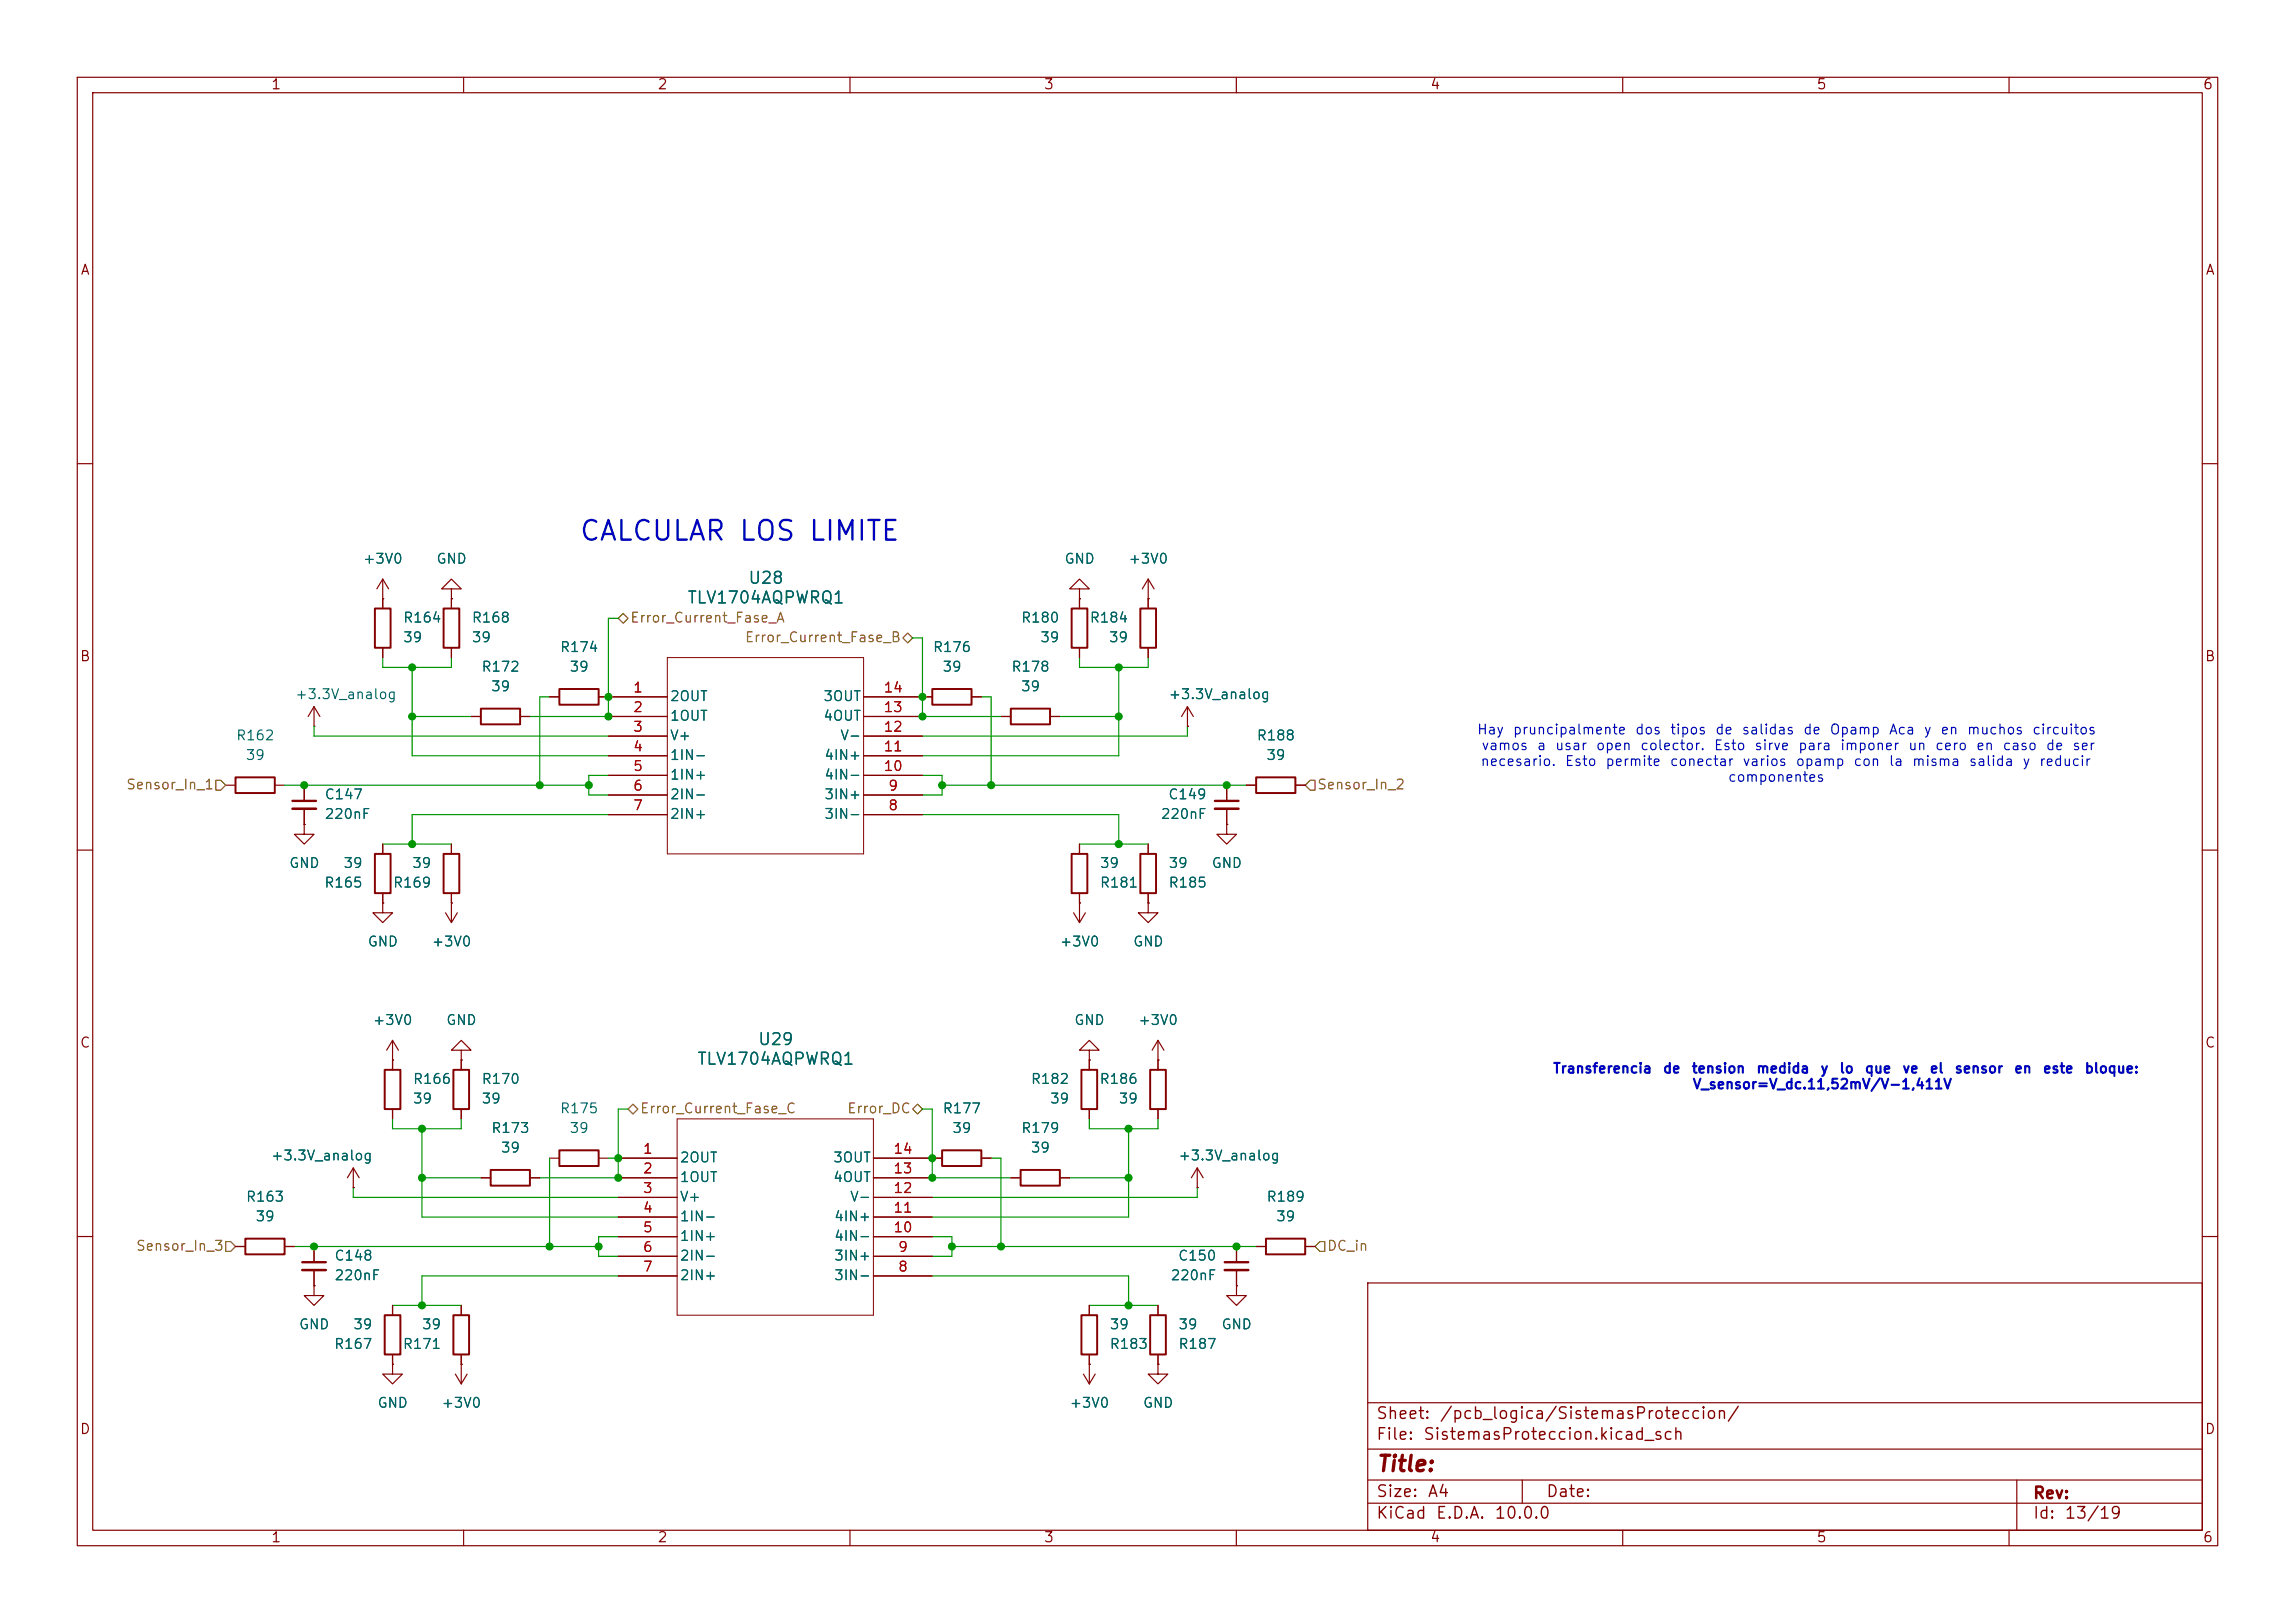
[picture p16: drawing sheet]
<svg xmlns="http://www.w3.org/2000/svg" width="297mm" height="210mm" viewBox="0 0 297 210" stroke-linecap="round" stroke-linejoin="round" font-family="sans-serif">
<defs><g id="words">
<g font-size="2.5" fill="#0000c2">
<text x="74.8" y="70.6">CALCULAR</text>
<text x="95.5" y="70.6">LOS</text>
<text x="104.5" y="70.6">LIMITE</text>
</g>
<text font-size="2" fill="#840000" x="178" y="190.9">Title:</text>
<g font-size="1.5" fill="#006464">
<text x="96.7" y="75.9">U28</text>
<text x="88.9" y="78.5">TLV1704AQPWRQ1</text>
<text x="98" y="135.6">U29</text>
<text x="90.1" y="138.2">TLV1704AQPWRQ1</text>
</g>
<g font-size="1.5" fill="#840000">
<text x="178" y="184">Sheet:</text>
<text x="186.2" y="184">/pcb_logica/SistemasProteccion/</text>
<text x="178" y="186.7">File:</text>
<text x="184.1" y="186.7">SistemasProteccion.kicad_sch</text>
<text x="178" y="196.9">KiCad</text>
<text x="178" y="194.1">Size:</text>
<text x="184.7" y="194.1">A4</text>
<text x="185.7" y="196.9">E.D.A.</text>
<text x="193.3" y="196.9">10.0.0</text>
<text x="200" y="194.1">Date:</text>
<text x="263" y="194.3">Rev:</text>
<text x="263" y="196.9">Id:</text>
<text x="267.1" y="196.9">13/19</text>
</g>
<g font-size="1.3" fill="#840000">
<text x="35" y="11.9">1</text>
<text x="85" y="11.9">2</text>
<text x="135" y="11.9">3</text>
<text x="185" y="11.9">4</text>
<text x="235" y="11.9">5</text>
<text x="285" y="11.9">6</text>
<text x="10.3" y="35.9">A</text>
<text x="285.3" y="35.9">A</text>
<text x="10.3" y="85.9">B</text>
<text x="285.3" y="85.9">B</text>
<text x="10.3" y="135.9">C</text>
<text x="285.3" y="135.9">C</text>
<text x="10.3" y="185.9">D</text>
<text x="285.3" y="185.9">D</text>
<text x="35" y="199.9">1</text>
<text x="85" y="199.9">2</text>
<text x="135" y="199.9">3</text>
<text x="185" y="199.9">4</text>
<text x="235" y="199.9">5</text>
<text x="285" y="199.9">6</text>
</g>
<g font-size="1.3" fill="#006464">
<text x="46.9" y="73.3">+3V0</text>
<text x="56.4" y="73.3">GND</text>
<text x="137.7" y="73.3">GND</text>
<text x="145.9" y="73.3">+3V0</text>
<text x="52.1" y="80.9">R164</text>
<text x="52.1" y="83.4">39</text>
<text x="61" y="80.9">R168</text>
<text x="61" y="83.4">39</text>
<text x="132" y="80.9">R180</text>
<text x="134.5" y="83.4">39</text>
<text x="140.9" y="80.9">R184</text>
<text x="143.4" y="83.4">39</text>
<text x="62.2" y="87.2">R172</text>
<text x="63.5" y="89.8">39</text>
<text x="72.4" y="84.7">R174</text>
<text x="73.6" y="87.2">39</text>
<text x="120.6" y="84.7">R176</text>
<text x="121.9" y="87.2">39</text>
<text x="130.8" y="87.2">R178</text>
<text x="132" y="89.8">39</text>
<text x="38.1" y="90.8">+3.3V_analog</text>
<text x="86.6" y="91">2OUT</text>
<text x="86.6" y="93.6">1OUT</text>
<text x="106.5" y="93.6">4OUT</text>
<text x="106.5" y="91">3OUT</text>
<text x="151.1" y="90.8">+3.3V_analog</text>
<text x="30.5" y="96.1">R162</text>
<text x="31.7" y="98.7">39</text>
<text x="86.6" y="96.1">V+</text>
<text x="86.6" y="98.7">1IN-</text>
<text x="86.6" y="101.2">1IN+</text>
<text x="106.6" y="101.2">4IN-</text>
<text x="106.6" y="98.7">4IN+</text>
<text x="108.6" y="96.1">V-</text>
<text x="162.5" y="96.1">R188</text>
<text x="163.8" y="98.7">39</text>
<text x="41.9" y="103.7">C147</text>
<text x="41.9" y="106.3">220nF</text>
<text x="86.6" y="103.7">2IN-</text>
<text x="86.6" y="106.3">2IN+</text>
<text x="106.6" y="106.3">3IN-</text>
<text x="106.6" y="103.7">3IN+</text>
<text x="150.1" y="106.3">220nF</text>
<text x="151.1" y="103.7">C149</text>
<text x="37.3" y="112.6">GND</text>
<text x="44.4" y="112.6">39</text>
<text x="53.2" y="112.6">39</text>
<text x="142.2" y="112.6">39</text>
<text x="151.1" y="112.6">39</text>
<text x="156.7" y="112.6">GND</text>
<text x="41.9" y="115.2">R165</text>
<text x="50.8" y="115.2">R169</text>
<text x="142.2" y="115.2">R181</text>
<text x="151.1" y="115.2">R185</text>
<text x="47.5" y="122.8">GND</text>
<text x="55.8" y="122.8">+3V0</text>
<text x="137.1" y="122.8">+3V0</text>
<text x="146.6" y="122.8">GND</text>
<text x="48.2" y="132.9">+3V0</text>
<text x="57.7" y="132.9">GND</text>
<text x="138.9" y="132.9">GND</text>
<text x="147.2" y="132.9">+3V0</text>
<text x="53.3" y="140.6">R166</text>
<text x="53.3" y="143.1">39</text>
<text x="62.2" y="140.6">R170</text>
<text x="62.2" y="143.1">39</text>
<text x="133.3" y="140.6">R182</text>
<text x="135.8" y="143.1">39</text>
<text x="142.2" y="140.6">R186</text>
<text x="144.7" y="143.1">39</text>
<text x="63.5" y="146.9">R173</text>
<text x="64.7" y="149.5">39</text>
<text x="72.4" y="144.4">R175</text>
<text x="73.6" y="146.9">39</text>
<text x="121.9" y="144.4">R177</text>
<text x="123.1" y="146.9">39</text>
<text x="132.1" y="146.9">R179</text>
<text x="133.3" y="149.5">39</text>
<text x="31.7" y="155.8">R163</text>
<text x="35" y="150.5">+3.3V_analog</text>
<text x="87.9" y="155.8">V+</text>
<text x="87.9" y="150.7">2OUT</text>
<text x="87.9" y="153.3">1OUT</text>
<text x="107.7" y="153.3">4OUT</text>
<text x="107.7" y="150.7">3OUT</text>
<text x="109.9" y="155.8">V-</text>
<text x="152.4" y="150.5">+3.3V_analog</text>
<text x="163.8" y="155.8">R189</text>
<text x="33" y="158.3">39</text>
<text x="87.9" y="158.3">1IN-</text>
<text x="87.9" y="160.9">1IN+</text>
<text x="107.9" y="160.9">4IN-</text>
<text x="107.9" y="158.3">4IN+</text>
<text x="165.1" y="158.3">39</text>
<text x="43.2" y="163.4">C148</text>
<text x="43.2" y="166">220nF</text>
<text x="87.9" y="163.4">2IN-</text>
<text x="87.9" y="166">2IN+</text>
<text x="107.9" y="166">3IN-</text>
<text x="107.9" y="163.4">3IN+</text>
<text x="151.4" y="166">220nF</text>
<text x="152.4" y="163.4">C150</text>
<text x="38.6" y="172.3">GND</text>
<text x="45.6" y="172.3">39</text>
<text x="54.5" y="172.3">39</text>
<text x="143.5" y="172.3">39</text>
<text x="152.4" y="172.3">39</text>
<text x="158" y="172.3">GND</text>
<text x="43.1" y="174.9">R167</text>
<text x="52" y="174.9">R171</text>
<text x="143.5" y="174.9">R183</text>
<text x="152.4" y="174.9">R187</text>
<text x="48.8" y="182.5">GND</text>
<text x="57" y="182.5">+3V0</text>
<text x="138.3" y="182.5">+3V0</text>
<text x="147.8" y="182.5">GND</text>
</g>
<g font-size="1.3" fill="#725600">
<text x="81.5" y="80.9">Error_Current_Fase_A</text>
<text x="96.3" y="83.4">Error_Current_Fase_B</text>
<text x="16.2" y="102.5">Sensor_In_1</text>
<text x="170.4" y="102.5">Sensor_In_2</text>
<text x="82.7" y="144.4">Error_Current_Fase_C</text>
<text x="109.6" y="144.4">Error_DC</text>
<text x="17.5" y="162.2">Sensor_In_3</text>
<text x="171.6" y="162.2">DC_in</text>
</g>
<g font-size="1.3" fill="#a90000">
<text x="81.8" y="89.9">1</text>
<text x="114.3" y="89.9">14</text>
<text x="81.8" y="95">3</text>
<text x="81.8" y="92.5">2</text>
<text x="114.3" y="95">12</text>
<text x="114.3" y="92.5">13</text>
<text x="81.8" y="97.5">4</text>
<text x="81.8" y="100.1">5</text>
<text x="114.3" y="100.1">10</text>
<text x="114.3" y="97.5">11</text>
<text x="81.8" y="102.6">6</text>
<text x="81.8" y="105.2">7</text>
<text x="114.9" y="105.2">8</text>
<text x="114.9" y="102.6">9</text>
<text x="83.1" y="149.6">1</text>
<text x="115.5" y="149.6">14</text>
<text x="83.1" y="154.7">3</text>
<text x="83.1" y="152.1">2</text>
<text x="115.5" y="154.7">12</text>
<text x="115.5" y="152.1">13</text>
<text x="83.1" y="157.2">4</text>
<text x="83.1" y="159.8">5</text>
<text x="115.5" y="159.8">10</text>
<text x="115.5" y="157.2">11</text>
<text x="83.1" y="162.3">6</text>
<text x="83.1" y="164.8">7</text>
<text x="116.1" y="164.8">8</text>
<text x="116.1" y="162.3">9</text>
</g>
<g font-size="1.3" fill="#0000c2">
<text x="191.1" y="95.3">Hay</text>
<text x="195.7" y="95.3">pruncipalmente</text>
<text x="211.5" y="95.3">dos</text>
<text x="216" y="95.3">tipos</text>
<text x="221.9" y="95.3">de</text>
<text x="225.3" y="95.3">salidas</text>
<text x="233.3" y="95.3">de</text>
<text x="236.7" y="95.3">Opamp</text>
<text x="244.4" y="95.3">Aca</text>
<text x="248.9" y="95.3">y</text>
<text x="251" y="95.3">en</text>
<text x="254.5" y="95.3">muchos</text>
<text x="262.9" y="95.3">circuitos</text>
<text x="191.5" y="99.4">necesario.</text>
<text x="191.6" y="97.4">vamos</text>
<text x="198.8" y="97.4">a</text>
<text x="201.1" y="97.4">usar</text>
<text x="202.4" y="99.4">Esto</text>
<text x="206.4" y="97.4">open</text>
<text x="207.7" y="99.4">permite</text>
<text x="212.2" y="97.4">colector.</text>
<text x="216" y="99.4">conectar</text>
<text x="221.7" y="97.4">Esto</text>
<text x="223.5" y="101.5">componentes</text>
<text x="225.4" y="99.4">varios</text>
<text x="227" y="97.4">sirve</text>
<text x="232.3" y="99.4">opamp</text>
<text x="232.6" y="97.4">para</text>
<text x="238" y="97.4">imponer</text>
<text x="239.8" y="99.4">con</text>
<text x="244.3" y="99.4">la</text>
<text x="246.8" y="97.4">un</text>
<text x="247.4" y="99.4">misma</text>
<text x="250.3" y="97.4">cero</text>
<text x="254.7" y="99.4">salida</text>
<text x="255.6" y="97.4">en</text>
<text x="259.1" y="97.4">caso</text>
<text x="261.6" y="99.4">y</text>
<text x="263.8" y="99.4">reducir</text>
<text x="264.7" y="97.4">de</text>
<text x="268.1" y="97.4">ser</text>
<text x="200.9" y="139.2">Transferencia</text>
<text x="215.1" y="139.2">de</text>
<text x="218.8" y="139.2">tension</text>
<text x="219" y="141.2">V_sensor=V_dc.11,52mV/V-1,411V</text>
<text x="227.2" y="139.2">medida</text>
<text x="235.5" y="139.2">y</text>
<text x="237.9" y="139.2">lo</text>
<text x="241.2" y="139.2">que</text>
<text x="246.1" y="139.2">ve</text>
<text x="249.6" y="139.2">el</text>
<text x="252.9" y="139.2">sensor</text>
<text x="260.6" y="139.2">en</text>
<text x="264.3" y="139.2">este</text>
<text x="269.7" y="139.2">bloque:</text>
</g>
</g></defs>
<g fill="none" stroke="#840000" stroke-width=".15">
<path d="M10 10h277v190h-277zM12 12h273v186h-273zM60 10v2M110 10v2M160 10v2M210 10v2M260 10v2M10 60h2M49.5 77.5h.1M49.5 74.9v3.8M49.5 74.9l-.7 1.3M49.5 74.9l.8 1.3"/>
<path d="M58.4 76.2h1.3l-1.3-1.3-1.3 1.3h1.3v1.3M58.4 77.5h.1M58.4 77.5v1.2M139.7 76.2h-1.3l1.3-1.3 1.3 1.3h-1.3v1.3M139.7 77.5h.1M139.7 77.5v1.2M148.6 77.5h.1M148.6 74.9v3.8M148.6 74.9l-.8 1.3M148.6 74.9l.8 1.3M285 60h2M40.6 94h.1"/>
<path d="M40.6 91.4v2.6M40.6 91.4l-.7 1.3M40.6 91.4l.8 1.3M49.5 83.8v1.3M58.4 83.8v1.3M61 92.7h1.2M67.3 92.7h1.3M71.1 90.2h1.3M77.5 90.2h8.9M78.7 95.3h7.7M78.7 97.8h7.7M78.7 92.7h7.7"/>
<path d="M111.8 95.3h7.6M111.8 97.8h7.6M111.8 90.2h8.8M111.8 92.7h7.6M125.7 90.2h1.3M129.5 92.7h1.3M135.9 92.7h1.3M139.7 83.8v1.3M148.6 83.8v1.3M153.7 94h.1M153.7 91.4l-.8 1.3M153.7 91.4l.7 1.3"/>
<path d="M153.7 91.4v2.6M10 110h2M29.2 101.6h1.3M35.6 101.6h1.2M39.4 106.7v1.3h1.2l-1.2 1.2-1.3-1.2h1.3M39.4 106.7h.1M39.4 101.6v2M39.4 104.6v2.1M49.5 116.8v1.3h1.3l-1.3 1.3-1.2-1.3h1.2M49.5 116.8h.1M49.5 109.2v1.3M49.5 115.6v1.2"/>
<path d="M57.7 118.1l.7 1.3M58.4 116.8h.1M58.4 109.2v1.3M58.4 115.6v3.8M59.2 118.1l-.8 1.3M78.7 100.3h7.7M78.7 102.9h7.7M78.7 105.4h7.7M111.8 100.3h7.6M111.8 102.9h7.6M111.8 105.4h7.6M138.9 118.1l.8 1.3"/>
<path d="M139.7 116.8h.1M139.7 109.2v1.3M139.7 115.6v3.8M140.5 118.1l-.8 1.3M148.6 116.8v1.3h-1.3l1.3 1.3 1.3-1.3h-1.3M148.6 116.8h.1M148.6 109.2v1.3M148.6 115.6v1.2M158.7 106.7v1.3h-1.2l1.2 1.2 1.3-1.2h-1.3M158.7 106.7h.1M158.7 101.6v2M158.7 104.6v2.1"/>
<path d="M161.3 101.6h1.3M167.6 101.6h1.3M285 110h2M50.8 137.2h.1M50.8 134.6l-.8 1.3M50.8 134.6l.8 1.3M50.8 134.6v3.8M59.7 135.9h1.3l-1.3-1.3-1.3 1.3h1.3v1.3M59.7 137.2h.1M59.7 137.2v1.2M141 135.9h-1.3l1.3-1.3 1.2 1.3h-1.2v1.3M141 137.2h.1"/>
<path d="M141 137.2v1.2M149.9 137.2h.1M149.9 134.6l-.8 1.3M149.9 134.6l.7 1.3M149.9 134.6v3.8M45.7 153.7h.1M45.7 151.1l.8 1.3M45.7 151.1l-.7 1.3M45.7 151.1v2.6M50.8 143.5v1.3M59.7 143.5v1.3M62.2 152.4h1.3"/>
<path d="M68.6 152.4h1.2M71.1 149.9h1.3M77.5 149.9h1.2M80 152.4h7.6M80 149.9h7.6M80 154.9h7.6M80 157.5h7.6M113 152.4h7.6M113 149.9h8.9M113 154.9h7.6M113 157.5h7.6M127 149.9h1.3"/>
<path d="M130.8 152.4h1.3M137.2 152.4h1.2M141 143.5v1.3M149.9 143.5v1.3M154.9 153.7h.1M154.9 151.1l-.7 1.3M154.9 151.1l.8 1.3M154.9 151.1v2.6M10 160h2M30.5 161.3h1.2M36.8 161.3h1.3M40.6 166.4v1.2h1.3l-1.3 1.3-1.2-1.3h1.2"/>
<path d="M40.6 166.4h.1M40.6 161.3v2M40.6 164.3v2.1M50.8 176.5v1.3h1.3l-1.3 1.3-1.3-1.3h1.3M50.8 176.5h.1M50.8 168.9v1.3M50.8 175.3v1.2M58.9 177.8l.8 1.3M59.7 176.5h.1M59.7 168.9v1.3M59.7 175.3v3.8M60.5 177.8l-.8 1.3"/>
<path d="M80 160h7.6M80 162.6h7.6M80 165.1h7.6M113 160h7.6M113 162.6h7.6M113 165.1h7.6M140.2 177.8l.8 1.3M141 176.5h.1M141 168.9v1.3M141 175.3v3.8M141.7 177.8l-.7 1.3M149.9 176.5v1.3h-1.3l1.3 1.3 1.2-1.3h-1.2"/>
<path d="M149.9 176.5h.1M149.9 168.9v1.3M149.9 175.3v1.2M160 166.4v1.2h-1.3l1.3 1.3 1.3-1.3h-1.3M160 166.4h.1M160 161.3v2M160 164.3v2.1M162.6 161.3h1.2M168.9 161.3h1.3M177 166h108v32h-108zM285 160h2M60 198v2"/>
<path d="M110 198v2M160 198v2M177 194.5h108M177 191.5h108M177 187.5h108M177 181.5h108M197 191.5v3M210 198v2M260 198v2M261 191.5v6.5"/>
</g>
<g fill="none" stroke="#840000" stroke-width=".25">
<path d="M48.5 78.7h2v5.1h-2zM57.4 78.7h2v5.1h-2zM138.7 78.7h2v5.1h-2zM147.6 78.7h2v5.1h-2zM62.2 91.7h5.1v2h-5.1zM72.4 89.2h5.1v2h-5.1zM120.6 89.2h5.1v2h-5.1zM130.8 91.7h5.1v2h-5.1zM30.5 100.6h5.1v2h-5.1zM48.5 110.5h2v5.1h-2zM57.4 110.5h2v5.1h-2zM138.7 110.5h2v5.1h-2z"/>
<path d="M147.6 110.5h2v5.1h-2zM162.6 100.6h5v2h-5zM49.8 138.4h2v5.1h-2zM58.7 138.4h2v5.1h-2zM140 138.4h2v5.1h-2zM148.8 138.4h2.1v5.1h-2.1zM63.5 151.4h5.1v2h-5.1zM72.4 148.8h5.1v2.1h-5.1zM121.9 148.8h5.1v2.1h-5.1zM132.1 151.4h5.1v2h-5.1zM31.7 160.3h5.1v2h-5.1zM49.8 170.2h2v5.1h-2z"/>
<path d="M58.7 170.2h2v5.1h-2zM140 170.2h2v5.1h-2zM148.8 170.2h2.1v5.1h-2.1zM163.8 160.3h5.1v2h-5.1z"/>
</g>
<path d="M86.4 85.1h25.4v25.4h-25.4zM87.6 144.8h25.4v25.4h-25.4z" fill="none" stroke="#840000" stroke-width=".13"/>
<path d="M37.8 103.6h3.1M157.2 103.6h3.1M39.1 163.3h3.1M158.5 163.3h3" fill="none" stroke="#840000" stroke-width=".3"/>
<path d="M37.8 104.6h3.1M157.2 104.6h3.1M39.1 164.3h3.1M158.5 164.3h3" fill="none" stroke="#840000" stroke-width=".33"/>
<path d="M80 80l.6-.6 .7 .6-.7 .6zM116.8 82.6l.7-.7 .6 .7-.6 .6zM27.9 101h.7l.6 .6-.6 .6h-.7zM169.5 101h.7v1.2h-.7l-.6-.6zM81.3 143.5l.6-.6 .6 .6-.6 .6zM118.1 143.5l.6-.6 .7 .6-.7 .6zM29.2 160.7h.6l.7 .6-.7 .6h-.6zM170.8 160.7h.6v1.2h-.6l-.6-.6z" fill="none" stroke="#725600" stroke-width=".15"/>
<g fill="none" stroke="#009600" stroke-width=".15">
<path d="M40.6 94v1.3h38.1M49.5 85.1v1.3h8.9v-1.3M53.3 86.4v11.4h25.4M53.3 92.7h7.7M71.1 90.2h-1.3v11.4M80 80h-1.3v12.7h-10.1M118.1 82.6h1.3v10.1h10.1M127 90.2h1.3v11.4M137.2 92.7h7.6M139.7 85.1v1.3h8.9v-1.3M144.8 86.4v11.4h-25.4M153.7 94v1.3h-34.3"/>
<path d="M36.8 101.6h39.4M49.5 109.2h8.9M78.7 100.3h-2.5v2.6h2.5M78.7 105.4h-25.4v3.8M119.4 100.3h2.5v2.6h-2.5M119.4 105.4h25.4v3.8M121.9 101.6h39.4M139.7 109.2h8.9M45.7 153.7v1.2h34.3M50.8 144.8v1.3h8.9v-1.3M54.6 152.4h7.6M54.6 146.1v11.4h25.4"/>
<path d="M71.1 149.9v11.4M78.7 149.9h1.3M81.3 143.5h-1.3v8.9h-10.2M119.4 143.5h1.2v8.9h10.2M128.3 149.9h1.2v11.4M138.4 152.4h7.6M141 144.8v1.3h8.9v-1.3M146 146.1v11.4h-25.4M154.9 153.7v1.2h-34.3M38.1 161.3h39.4M50.8 168.9h8.9M80 160h-2.5v2.6h2.5"/>
<path d="M80 165.1h-25.4v3.8M120.6 165.1h25.4v3.8M120.6 160h2.6v2.6h-2.6M123.2 161.3h39.4M141 168.9h8.9"/>
</g>
<g fill="#009600" stroke="#009600" stroke-width=".13">
<circle cx="146" cy="152.4" r=".46"/>
<circle cx="160" cy="161.3" r=".46"/>
<circle cx="144.8" cy="109.2" r=".46"/>
<circle cx="146" cy="146.1" r=".46"/>
<circle cx="144.8" cy="86.4" r=".46"/>
<circle cx="158.7" cy="101.6" r=".46"/>
<circle cx="144.8" cy="92.7" r=".46"/>
<circle cx="77.5" cy="161.3" r=".46"/>
<circle cx="54.6" cy="152.4" r=".46"/>
<circle cx="54.6" cy="146.1" r=".46"/>
<circle cx="54.6" cy="168.9" r=".46"/>
<circle cx="40.6" cy="161.3" r=".46"/>
<circle cx="71.1" cy="161.3" r=".46"/>
<circle cx="76.2" cy="101.6" r=".46"/>
<circle cx="119.4" cy="90.2" r=".46"/>
<circle cx="119.4" cy="92.7" r=".46"/>
<circle cx="69.8" cy="101.6" r=".46"/>
<circle cx="78.7" cy="92.7" r=".46"/>
<circle cx="78.7" cy="90.2" r=".46"/>
<circle cx="121.9" cy="101.6" r=".46"/>
<circle cx="128.3" cy="101.6" r=".46"/>
<circle cx="120.6" cy="152.4" r=".46"/>
<circle cx="120.6" cy="149.9" r=".46"/>
<circle cx="123.2" cy="161.3" r=".46"/>
<circle cx="146" cy="168.9" r=".46"/>
<circle cx="129.5" cy="161.3" r=".46"/>
<circle cx="80" cy="149.9" r=".46"/>
<circle cx="80" cy="152.4" r=".46"/>
<circle cx="53.3" cy="92.7" r=".46"/>
<circle cx="39.4" cy="101.6" r=".46"/>
<circle cx="53.3" cy="86.4" r=".46"/>
<circle cx="53.3" cy="109.2" r=".46"/>
</g>
<use href="#words"/>
</svg>
